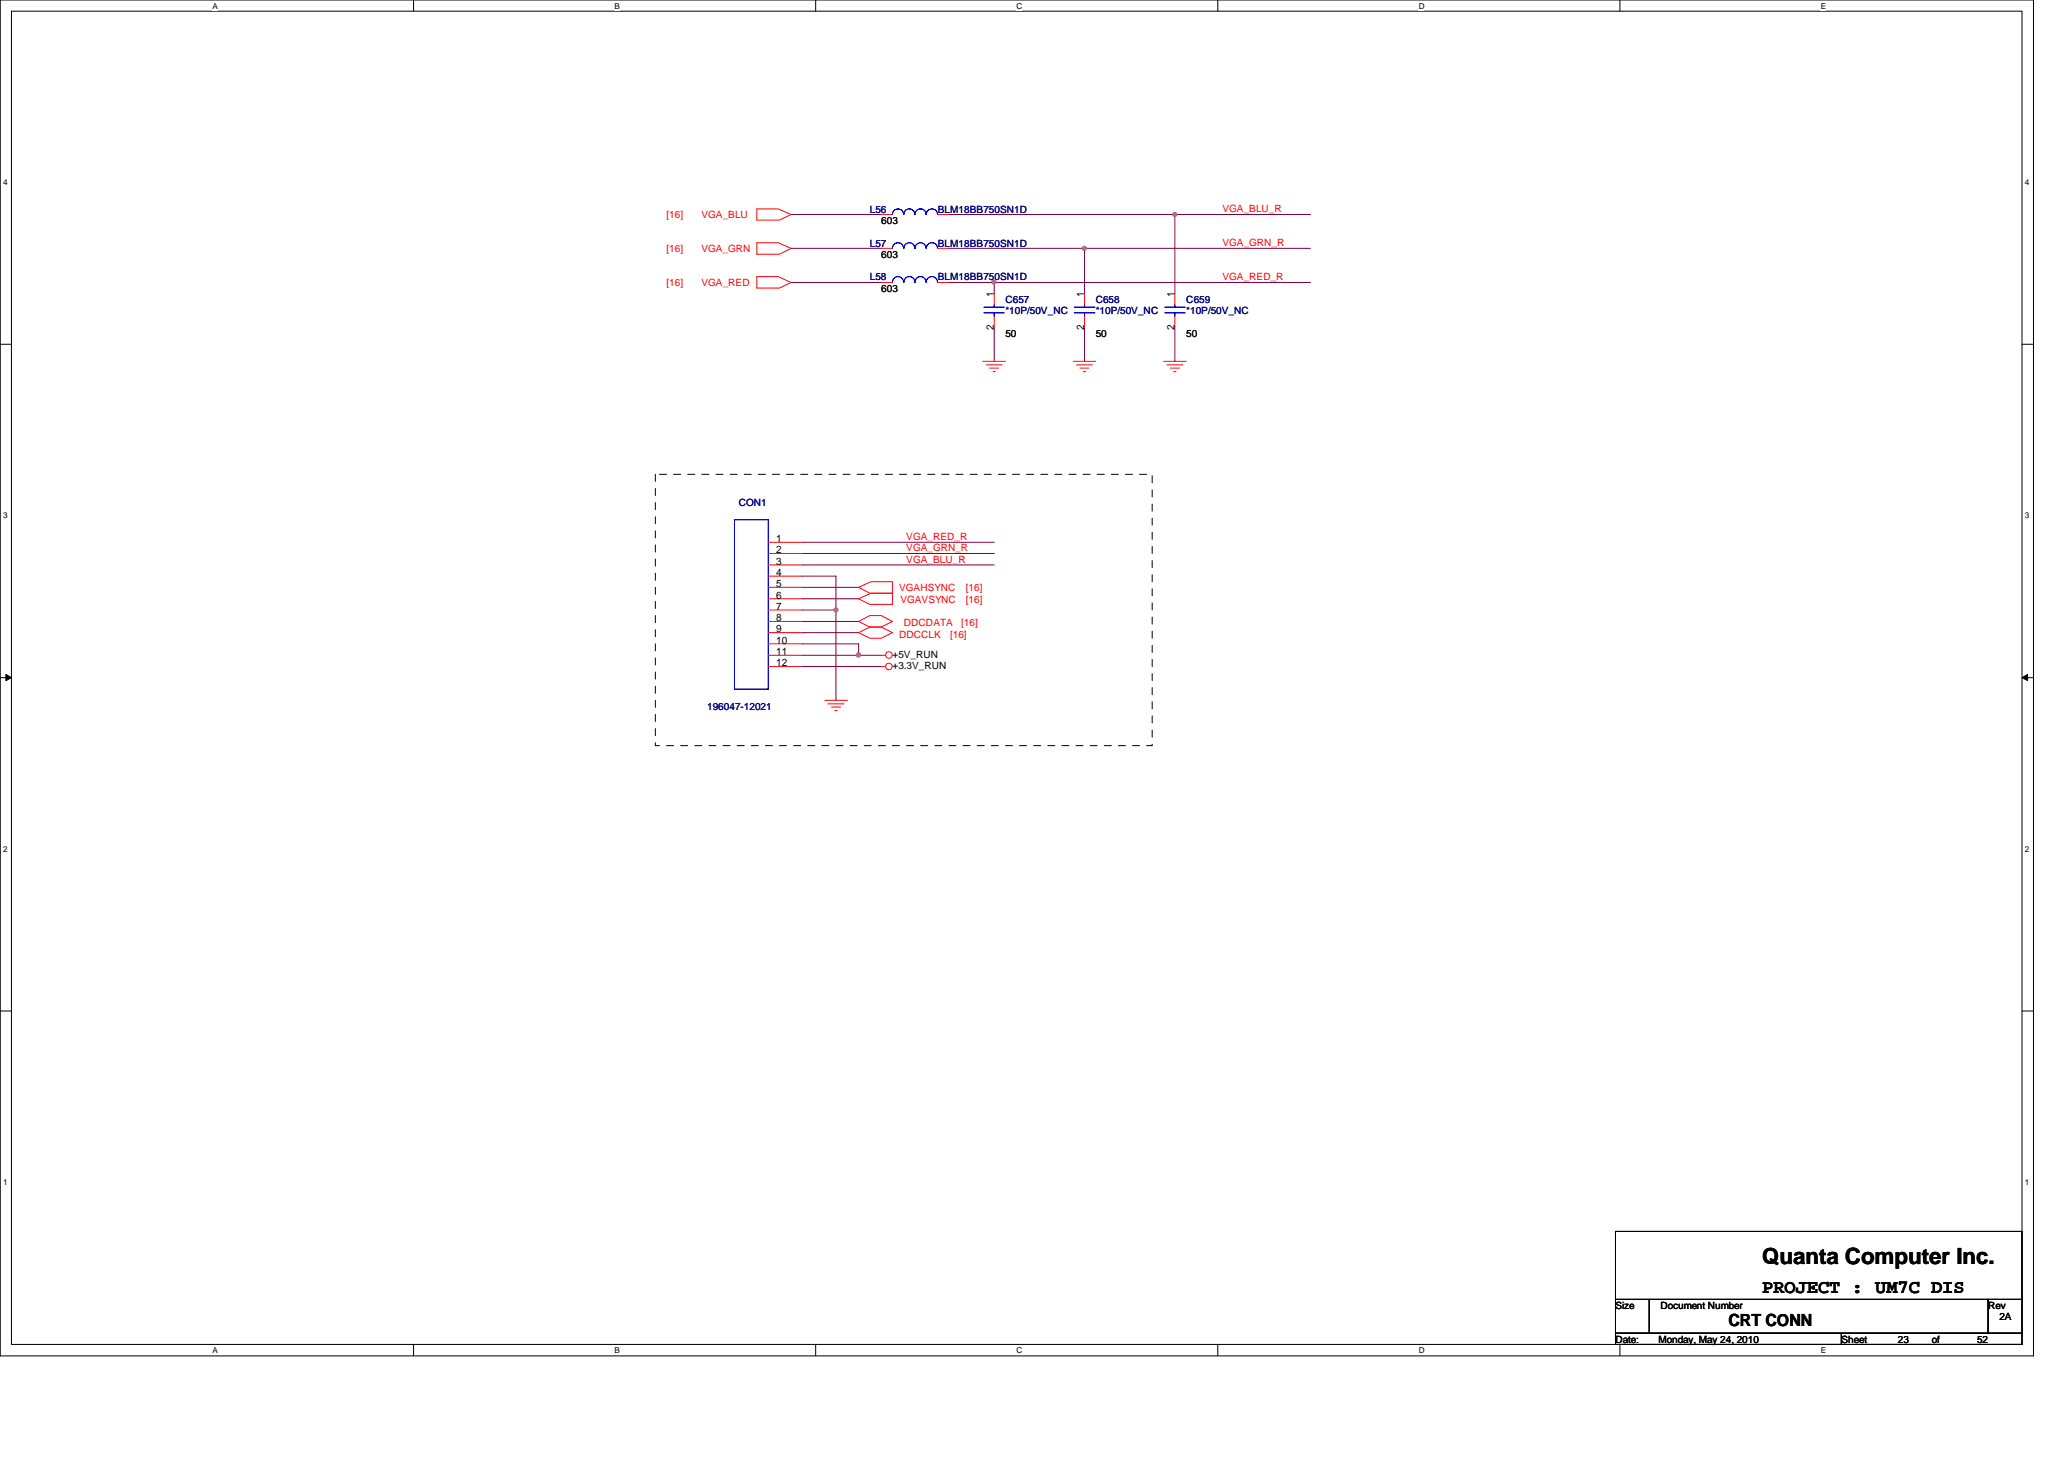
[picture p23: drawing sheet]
<svg xmlns="http://www.w3.org/2000/svg" width="297mm" height="210mm" viewBox="0 0 297 210" stroke-linecap="round" stroke-linejoin="round" font-family="sans-serif">
<defs><g id="words">
<text font-size="3.2" x="253.6" y="181.8">Quanta Computer Inc.</text>
<text font-size="2.8" x="253.6" y="186">PROJECT : UM7C DIS</text>
<text font-size="2.4" x="248.7" y="190.8">CRT CONN</text>
<g font-size="1.5">
<text x="143" y="47.5" transform="rotate(-90 143 47.5)">2</text>
<text x="143" y="42.7" transform="rotate(-90 143 42.7)">1</text>
<text x="156" y="47.5" transform="rotate(-90 156 47.5)">2</text>
<text x="156" y="42.7" transform="rotate(-90 156 42.7)">1</text>
<text x="169" y="47.5" transform="rotate(-90 169 47.5)">2</text>
<text x="169" y="42.7" transform="rotate(-90 169 42.7)">1</text>
<text x="111.7" y="78">1</text>
<text x="111.7" y="79.6">2</text>
<text x="111.7" y="81.2">3</text>
<text x="111.7" y="82.8">4</text>
<text x="111.7" y="84.5">5</text>
<text x="111.7" y="86.1">6</text>
<text x="111.7" y="87.7">7</text>
<text x="111.7" y="89.4">8</text>
<text x="111.7" y="91">9</text>
<text x="111.7" y="92.6">10</text>
<text x="111.7" y="94.2">11</text>
<text x="111.7" y="95.8">12</text>
</g>
<g font-size="1.4" fill="#f00">
<text x="95.9" y="31.4">[16]</text>
<text x="101" y="31.4">VGA_BLU</text>
<text x="175.9" y="35.4">VGA_GRN_R</text>
<text x="175.9" y="30.5">VGA_BLU_R</text>
<text x="95.9" y="36.3">[16]</text>
<text x="95.9" y="41.1">[16]</text>
<text x="101" y="36.3">VGA_GRN</text>
<text x="101" y="41.1">VGA_RED</text>
<text x="175.9" y="40.3">VGA_RED_R</text>
<text x="130.4" y="77.7">VGA_RED_R</text>
<text x="130.4" y="79.3">VGA_GRN_R</text>
<text x="130.4" y="80.9">VGA_BLU_R</text>
<text x="129.4" y="85">VGAHSYNC</text>
<text x="129.6" y="86.7">VGAVSYNC</text>
<text x="139" y="86.7">[16]</text>
<text x="139" y="85">[16]</text>
<text x="129.4" y="91.7">DDCCLK</text>
<text x="130.1" y="90.1">DDCDATA</text>
<text x="136.7" y="91.7">[16]</text>
<text x="138.3" y="90.1">[16]</text>
</g>
<g font-size="1.4" fill="#000080">
<text x="125.2" y="35.5">L57</text>
<text x="125.2" y="30.6">L56</text>
<text x="135" y="35.5">BLM18BB750SN1D</text>
<text x="135" y="30.6">BLM18BB750SN1D</text>
<text x="125.2" y="40.3">L58</text>
<text x="135" y="40.3">BLM18BB750SN1D</text>
<text x="144.7" y="43.6">C657</text>
<text x="144.7" y="45.2">*10P/50V_NC</text>
<text x="157.7" y="43.6">C658</text>
<text x="157.7" y="45.2">*10P/50V_NC</text>
<text x="170.7" y="43.6">C659</text>
<text x="170.7" y="45.2">*10P/50V_NC</text>
<text x="106.3" y="72.9">CON1</text>
<text x="101.8" y="102.1">196047-12021</text>
</g>
<g font-size="1.4">
<text x="126.8" y="32.2">603</text>
<text x="126.8" y="37.1">603</text>
<text x="126.8" y="42">603</text>
<text x="144.7" y="48.5">50</text>
<text x="157.7" y="48.5">50</text>
<text x="170.7" y="48.5">50</text>
<text x="128.4" y="94.7">+5V_RUN</text>
<text x="128.4" y="96.3">+3.3V_RUN</text>
<text x="232.5" y="188.3">Size</text>
<text x="239" y="188.3">Document Number</text>
<text x="286.1" y="188.3">Rev</text>
<text x="287.7" y="189.9">2A</text>
<text x="232.5" y="193.2">Date:</text>
<text x="238.7" y="193.2">Monday, May 24, 2010</text>
<text x="265" y="193.2">Sheet</text>
<text x="273.1" y="193.2">23</text>
<text x="278" y="193.2">of</text>
<text x="284.5" y="193.2">52</text>
</g>
<g font-size="1.2">
<text x="30.6" y="1.2">A</text>
<text x="88.4" y="1.2">B</text>
<text x="146.3" y="1.2">C</text>
<text x="204.2" y="1.2">D</text>
<text x="262" y="1.2">E</text>
<text x=".5" y="26.6">4</text>
<text x="291.4" y="26.6">4</text>
<text x=".5" y="74.5">3</text>
<text x="291.4" y="74.5">3</text>
<text x=".5" y="122.5">2</text>
<text x="291.4" y="122.5">2</text>
<text x=".5" y="170.5">1</text>
<text x="291.4" y="170.5">1</text>
<text x="30.6" y="194.6">A</text>
<text x="88.4" y="194.6">B</text>
<text x="146.3" y="194.6">C</text>
<text x="204.2" y="194.6">D</text>
<text x="262" y="194.6">E</text>
</g>
</g></defs>
<path d="M0 0h292.6v195.1h-292.6zM1.6 1.6h289.4v191.8h-289.4z" fill="none" stroke="#000" stroke-width=".14"/>
<g fill="#fff">
<path d="M30.6 .2h.7v1.3h-.7z"/>
<path d="M30.6 193.6h.7v1.3h-.7z"/>
</g>
<path d="M59.5 0v1.6M59.5 193.4v1.6" fill="none" stroke="#000" stroke-width=".14"/>
<g fill="#fff">
<path d="M88.4 .2h.8v1.3h-.8z"/>
<path d="M88.4 193.6h.8v1.3h-.8z"/>
</g>
<path d="M117.4 0v1.6M117.4 193.4v1.6" fill="none" stroke="#000" stroke-width=".14"/>
<g fill="#fff">
<path d="M146.3 .2h.8v1.3h-.8z"/>
<path d="M146.3 193.6h.8v1.3h-.8z"/>
</g>
<path d="M175.3 0v1.6M175.3 193.4v1.6" fill="none" stroke="#000" stroke-width=".14"/>
<g fill="#fff">
<path d="M204.2 .2h.8v1.3h-.8z"/>
<path d="M204.2 193.6h.8v1.3h-.8z"/>
</g>
<path d="M233.1 0v1.6M233.1 193.4v1.6" fill="none" stroke="#000" stroke-width=".14"/>
<g fill="#fff">
<path d="M262 .2h.8v1.3h-.8z"/>
<path d="M262 193.6h.8v1.3h-.8z"/>
<path d="M.5 25.6h.6v1.3h-.6z"/>
<path d="M291.4 25.6h.6v1.3h-.6z"/>
<path d="M.5 73.5h.6v1.3h-.6z"/>
<path d="M291.4 73.5h.6v1.3h-.6z"/>
</g>
<path d="M0 49.5h1.6M291 49.5h1.6" fill="none" stroke="#000" stroke-width=".14"/>
<g fill="#fff">
<path d="M.5 121.5h.6v1.3h-.6z"/>
<path d="M291.4 121.5h.6v1.3h-.6z"/>
</g>
<path d="M0 97.5h1.6M.8 97l.8 .5-.8 .4zM291 97.5h1.6M291 97.5l.8-.5v.9z" fill="none" stroke="#000" stroke-width=".14"/>
<path d="M.8 97l.8 .5-.8 .4zM291 97.5l.8-.5v.9z" fill="#000"/>
<g fill="#fff">
<path d="M.5 169.4h.6v1.3h-.6z"/>
<path d="M291.4 169.4h.6v1.3h-.6z"/>
</g>
<path d="M0 145.5h1.6M291 145.5h1.6" fill="none" stroke="#000" stroke-width=".14"/>
<path d="M115.4 95.9h11.4M115.4 89.4h8.2M123.6 92.6v1.7h-8.2" fill="none" stroke="#800040" stroke-width=".14"/>
<circle cx="123.6" cy="94.2" r=".31" fill="#f0f"/>
<circle cx="123.6" cy="94.2" r=".31" fill="none" stroke="#f0f" stroke-width=".14"/>
<path d="M115.4 78h27.7M115.4 91h8.2M120.3 87.8v13" fill="none" stroke="#800040" stroke-width=".14"/>
<circle cx="120.3" cy="87.8" r=".3" fill="#f0f"/>
<circle cx="120.3" cy="87.8" r=".3" fill="none" stroke="#f0f" stroke-width=".14"/>
<path d="M113.8 30.9h13M113.8 35.7h13M143.1 47.1v4.9M188.6 40.6h-45.5v1.6M115.4 79.6h27.7M115.4 92.6h8.2M115.4 84.5h8.2M115.4 86.1h8.2M115.4 81.3h27.7M115.4 82.9h4.9v4.9h-4.9M123.6 94.3h3.2" fill="none" stroke="#800040" stroke-width=".14"/>
<circle cx="143" cy="40.6" r=".3" fill="#f0f"/>
<circle cx="143" cy="40.6" r=".3" fill="none" stroke="#f0f" stroke-width=".14"/>
<path d="M136.6 30.9h32.5M136.6 35.7h19.5M156.1 35.7v6.5M156.1 35.7h32.5M136.6 40.6h6.5M156.1 47.1v4.9" fill="none" stroke="#800040" stroke-width=".14"/>
<circle cx="156.1" cy="35.7" r=".31" fill="#f0f"/>
<circle cx="156.1" cy="35.7" r=".31" fill="none" stroke="#f0f" stroke-width=".14"/>
<path d="M188.6 30.9h-19.5v11.3M113.8 40.6h13M169.1 47.1v4.9" fill="none" stroke="#800040" stroke-width=".14"/>
<circle cx="169.1" cy="30.9" r=".3" fill="#f0f"/>
<circle cx="169.1" cy="30.9" r=".3" fill="none" stroke="#f0f" stroke-width=".14"/>
<g fill="none" stroke="#f00" stroke-width=".14">
<path d="M108.9 30.1h3.1l1.8 .8-1.6 .8h-3.3zM108.9 34.9h3.1l1.8 .8-1.6 .9h-3.3zM108.9 39.8h3.1l1.8 .8-1.6 .8h-3.3zM126.8 35.7h1.6M126.8 30.9h1.6M135 35.7h1.6M135 30.9h1.6M126.8 40.6h1.6M135 40.6h1.6M141.4 52h3.3M141.9 52.5h2.3M142.4 53h1.3"/>
<path d="M142.9 53.5h.4M143.1 42.2v1.7M143.1 45.5v1.6M154.5 52h3.2M154.9 52.5h2.3M155.4 53h1.3M155.9 53.5h.3M156.1 42.2v1.7M156.1 45.5v1.6M167.5 52h3.2M167.9 52.5h2.3M168.4 53h1.4"/>
<path d="M168.9 53.5h.3M169.1 42.2v1.7M169.1 45.5v1.6M110.6 78h4.8M110.6 79.6h4.8M110.6 81.3h4.8M110.6 82.9h4.8M110.6 84.5h4.8M110.6 86.1h4.8M110.6 87.8h4.8M110.6 89.4h4.8M110.6 91h4.8"/>
<path d="M110.6 92.6h4.8M110.6 94.3h4.8M110.6 95.9h4.8M123.6 84.5l1.7-.8h3.1v1.6h-3.2zM123.6 86.1l1.7-.8h3.1v1.7h-3.2zM123.6 89.4l1.6-.8h1.6l1.6 .8-1.6 .8h-1.6zM123.6 91l1.6-.8h1.6l1.6 .8-1.6 .8h-1.6zM126.8 94.3h.7M126.8 95.9h.7M118.7 100.8h3.3M119.2 101.3h2.3M119.7 101.7h1.3"/>
<path d="M120.1 102.2h.4"/>
<circle cx="127.9" cy="95.9" r=".47"/>
<circle cx="127.9" cy="94.2" r=".47"/>
</g>
<path d="M232.5 177.2h58.5v9.7h-58.5zM232.5 186.9h4.9v4.9h-4.9zM232.5 191.8h32.5v1.6h-32.5zM237.4 186.9h48.7v4.9h-48.7zM265 191.8h26v1.6h-26zM286.1 186.9h4.9v4.9h-4.9z" fill="none" stroke="#000" stroke-width=".14"/>
<path d="M94.3 68.2h71.5v39.1h-71.5z" fill="none" stroke="#000" stroke-width=".14" stroke-dasharray="1 1 1 1 1 1 1 1"/>
<g fill="none" stroke="#00f" stroke-width=".14">
<path d="M130 35.7a.8 .8 0 0 0-.8-.8 .8 .8 0 0 0-.8 .8M130 30.9a.8 .8 0 0 0-.8-.8 .8 .8 0 0 0-.8 .8M131.7 35.7a.78 .78 0 0 0-.8-.8 .78 .78 0 0 0-.8 .8M131.7 30.9a.78 .78 0 0 0-.8-.8 .78 .78 0 0 0-.8 .8M133.3 35.7a.78 .78 0 0 0-.8-.8 .78 .78 0 0 0-.8 .8M133.3 30.9a.78 .78 0 0 0-.8-.8 .78 .78 0 0 0-.8 .8M134.9 35.7a.8 .8 0 0 0-.8-.8 .8 .8 0 0 0-.8 .8M134.9 30.9a.8 .8 0 0 0-.8-.8 .8 .8 0 0 0-.8 .8M130 40.6a.81 .81 0 0 0-.8-.8 .81 .81 0 0 0-.8 .8M131.7 40.6a.78 .78 0 0 0-.9-.8 .78 .78 0 0 0-.7 .8M133.3 40.6a.78 .78 0 0 0-.8-.8 .78 .78 0 0 0-.8 .8M134.9 40.6a.8 .8 0 0 0-.8-.8 .8 .8 0 0 0-.8 .8"/>
<path d="M141.6 45h2.9M141.6 44.2h2.9M143.1 43.9v.3M143.1 45v.5M154.6 45h3M154.6 44.2h3M156.1 43.9v.3M156.1 45v.5M167.6 45h3M167.6 44.2h3M169.1 43.9v.3M169.1 45v.5"/>
<path d="M105.7 74.8h4.9v24.3h-4.9z"/>
</g>
<circle cx="123.6" cy="94.2" r=".31" fill="#f0f"/>
<circle cx="123.6" cy="94.2" r=".31" fill="none" stroke="#f0f" stroke-width=".14"/>
<circle cx="120.3" cy="87.8" r=".3" fill="#f0f"/>
<circle cx="120.3" cy="87.8" r=".3" fill="none" stroke="#f0f" stroke-width=".14"/>
<circle cx="143" cy="40.6" r=".3" fill="#f0f"/>
<circle cx="143" cy="40.6" r=".3" fill="none" stroke="#f0f" stroke-width=".14"/>
<circle cx="156.1" cy="35.7" r=".31" fill="#f0f"/>
<circle cx="156.1" cy="35.7" r=".31" fill="none" stroke="#f0f" stroke-width=".14"/>
<circle cx="169.1" cy="30.9" r=".3" fill="#f0f"/>
<circle cx="169.1" cy="30.9" r=".3" fill="none" stroke="#f0f" stroke-width=".14"/>
<use href="#words"/>
</svg>
